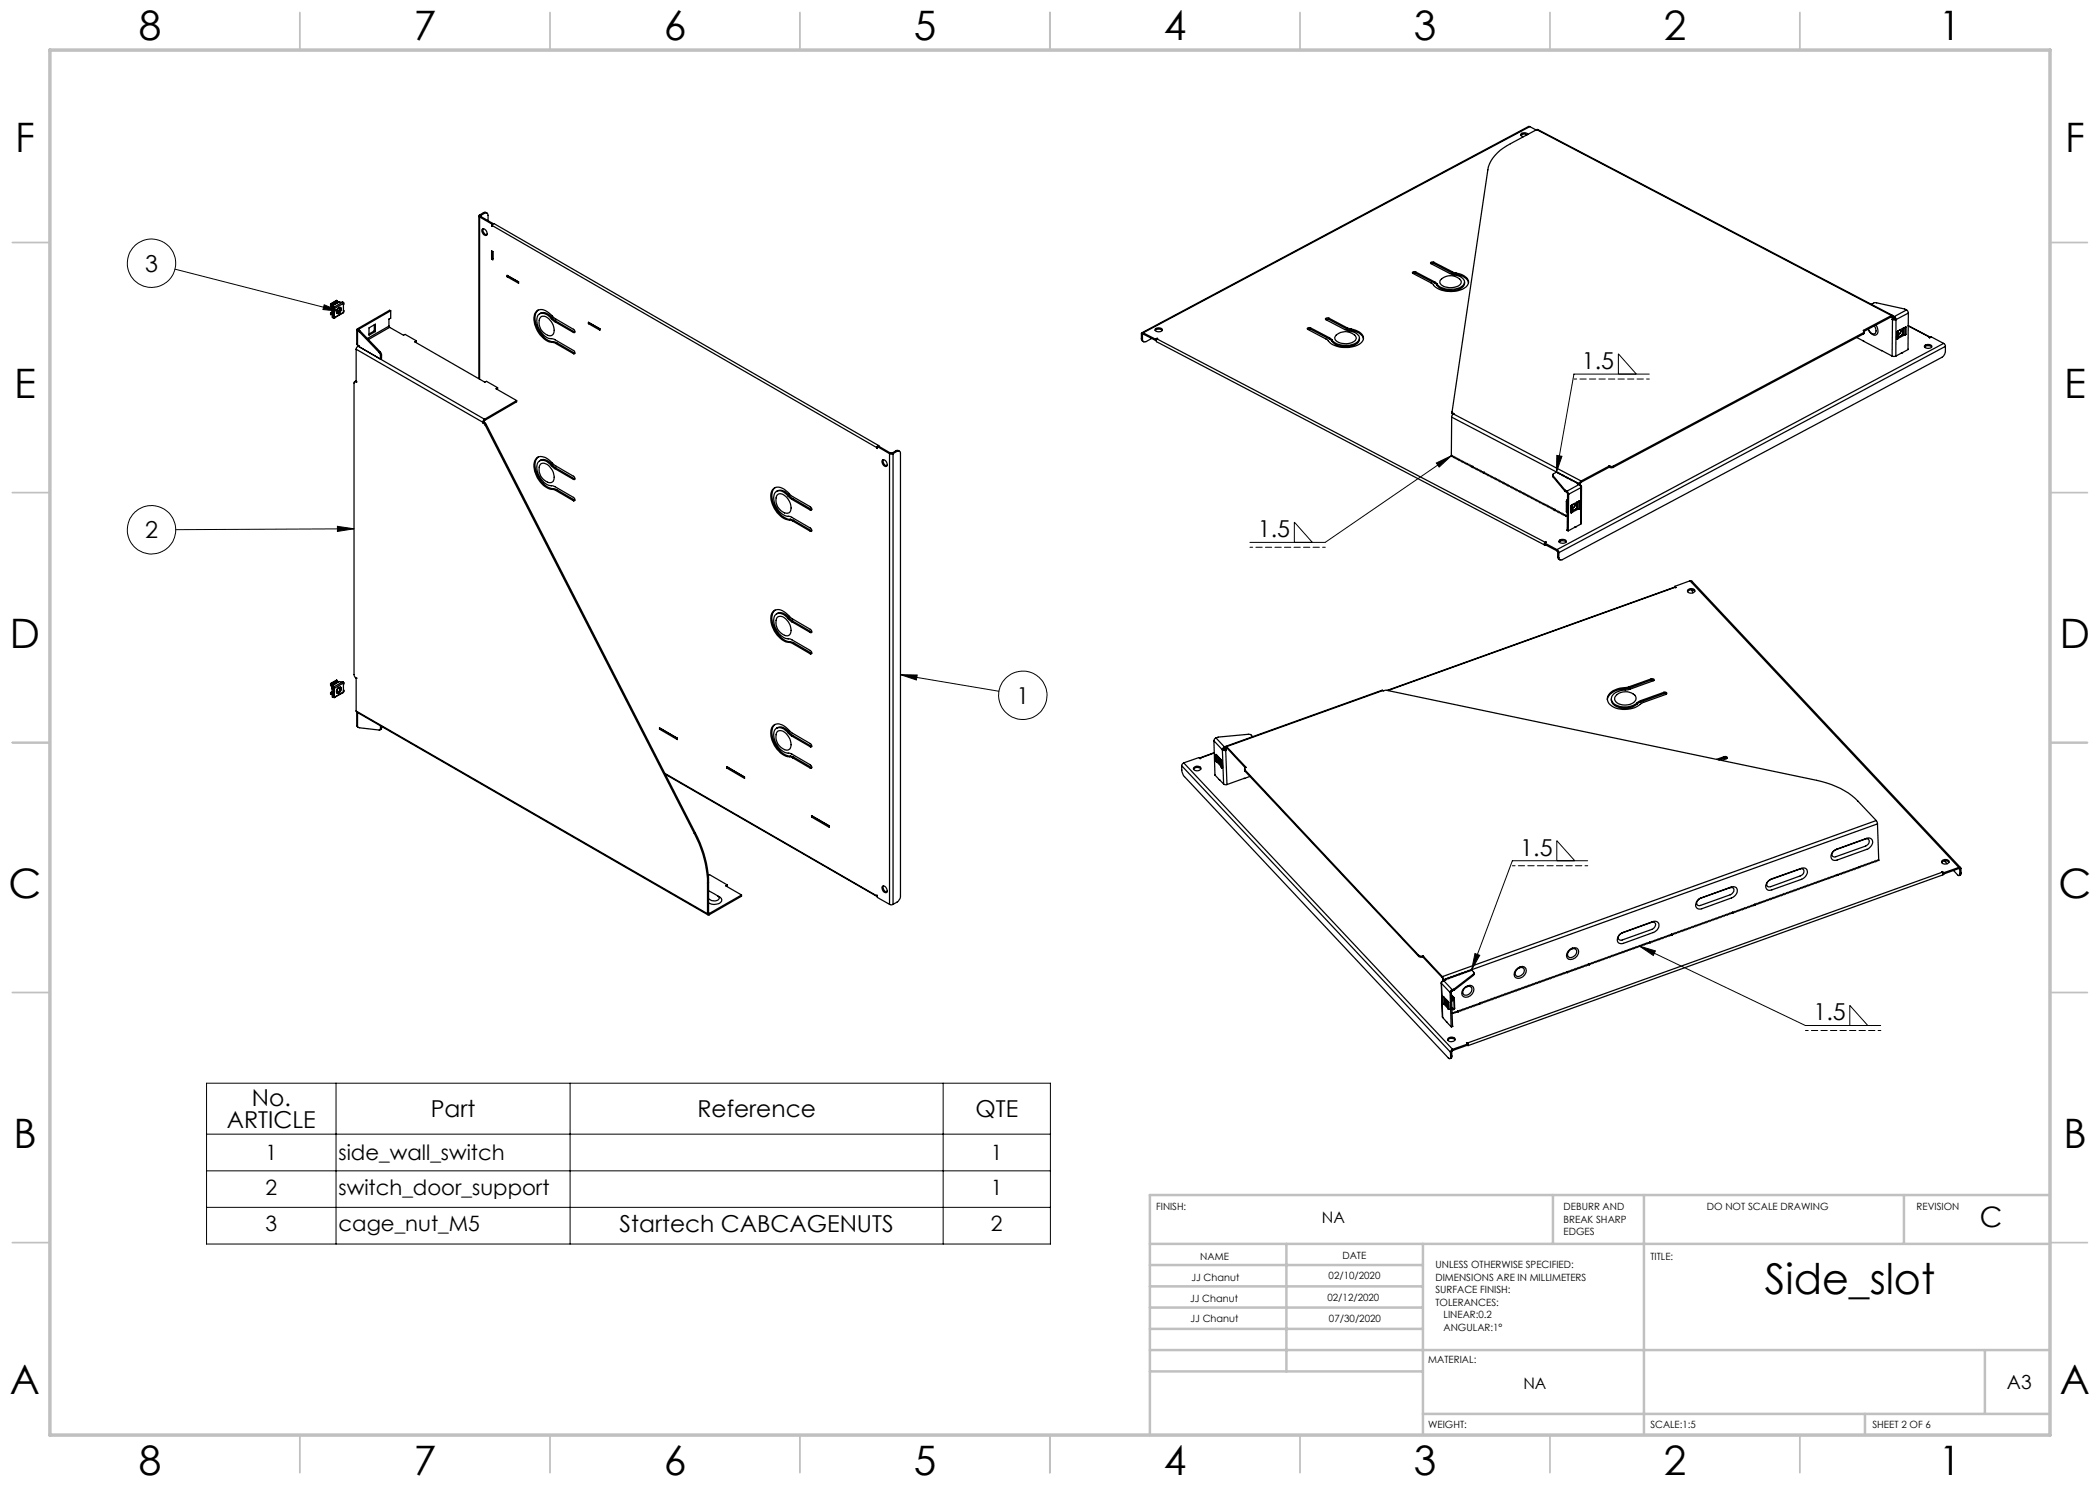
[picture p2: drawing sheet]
<svg xmlns="http://www.w3.org/2000/svg" width="420mm" height="297mm" viewBox="0 0 420 297" stroke-linecap="round" stroke-linejoin="round" font-family="sans-serif">
<defs><g id="words">
<text font-size="8.5" x="353" y="258.8">Side_slot</text>
<g font-size="8.1">
<text x="27.8" y="8">8</text>
<text x="82.8" y="8">7</text>
<text x="132.8" y="8">6</text>
<text x="182.8" y="8">5</text>
<text x="232.8" y="8">4</text>
<text x="282.8" y="8">3</text>
<text x="332.8" y="8">2</text>
<text x="387.8" y="8">1</text>
<text x="3" y="30.4">F</text>
<text x="413" y="30.4">F</text>
<text x="2.8" y="79.6">E</text>
<text x="412.8" y="79.6">E</text>
<text x="2" y="129.6">D</text>
<text x="412" y="129.6">D</text>
<text x="1.7" y="179.6">C</text>
<text x="411.7" y="179.6">C</text>
<text x="2.7" y="229.6">B</text>
<text x="412.7" y="229.6">B</text>
<text x="2" y="278.9">A</text>
<text x="412" y="278.9">A</text>
<text x="27.8" y="295">8</text>
<text x="82.8" y="295">7</text>
<text x="132.8" y="295">6</text>
<text x="182.8" y="295">5</text>
<text x="232.8" y="295">4</text>
<text x="282.8" y="295">3</text>
<text x="332.8" y="295">2</text>
<text x="387.8" y="295">1</text>
</g>
<text font-size="5.6" x="396" y="245.3">C</text>
<g font-size="4.7">
<text x="29" y="54.3">3</text>
<text x="316.4" y="73.8">1.5</text>
<text x="29" y="107.6">2</text>
<text x="251.6" y="107.4">1.5</text>
<text x="203.3" y="140.7">1</text>
<text x="304.1" y="171.1">1.5</text>
<text x="362.7" y="204.1">1.5</text>
<text x="50.4" y="221.1">No.</text>
<text x="45.4" y="225.7">ARTICLE</text>
<text x="86.2" y="223.4">Part</text>
<text x="139.5" y="223.4">Reference</text>
<text x="195.1" y="223.4">QTE</text>
<text x="123.9" y="246.4">Startech CABCAGENUTS</text>
</g>
<g font-size="4.2">
<text x="53.1" y="232">1</text>
<text x="67.7" y="232">side_wall_switch</text>
<text x="198.2" y="232">1</text>
<text x="53.1" y="238.9">2</text>
<text x="67.7" y="238.9">switch_door_support</text>
<text x="198.2" y="238.9">1</text>
<text x="53.1" y="246.3">3</text>
<text x="67.7" y="246.3">cage_nut_M5</text>
<text x="198.2" y="246.3">2</text>
</g>
<text font-size="3.9" x="401.4" y="277.9">A3</text>
<g font-size="3.2">
<text x="264.4" y="244.5">NA</text>
<text x="304.7" y="277.9">NA</text>
</g>
<g font-size="2">
<text x="231.2" y="242">FINISH:</text>
<text x="312.7" y="242">DEBURR AND</text>
<text x="312.7" y="244.5">BREAK SHARP</text>
<text x="341.4" y="242">DO NOT SCALE DRAWING</text>
<text x="383.3" y="242">REVISION</text>
<text x="240" y="251.9">NAME</text>
<text x="268.5" y="251.8">DATE</text>
<text x="312.7" y="247">EDGES</text>
<text x="330.1" y="251.9">TITLE:</text>
<text x="238.3" y="256.1">JJ Chanut</text>
<text x="265.7" y="255.8">02/10/2020</text>
<text x="287.1" y="253.7">UNLESS OTHERWISE SPECIFIED:</text>
<text x="287.1" y="256.2">DIMENSIONS ARE IN MILLIMETERS</text>
<text x="238.1" y="260.3">JJ Chanut</text>
<text x="265.5" y="260.2">02/12/2020</text>
<text x="287.1" y="258.7">SURFACE FINISH:</text>
<text x="287.1" y="261.2">TOLERANCES:</text>
<text x="288.7" y="263.7">LINEAR:0.2</text>
<text x="238.1" y="264.4">JJ Chanut</text>
<text x="265.8" y="264.5">07/30/2020</text>
<text x="288.7" y="266.2">ANGULAR:1°</text>
<text x="285.6" y="272.5">MATERIAL:</text>
<text x="285.6" y="285.5">WEIGHT:</text>
<text x="330.1" y="285.6">SCALE:1:5</text>
<text x="374.5" y="285.6">SHEET 2 OF 6</text>
</g>
</g></defs>
<g fill="none" stroke="#000" stroke-width=".2">
<path d="M35 53.8l32.9 8.5M64.8 61l3.1 1.3-3.3-.4zM323.7 74.8v-4l3.6 4M329.8 74.8h-15l-3.5 19.6M287.3 92.6l3-1.4-2.5 2.2zM290.3 91.2l-25.3 17.3h-15M290.5 91.1l-.3 .1 .1 .1M290.7 91.2h-.3l.1 .2M290.9 91.3a.16 .16 0 0 0-.2 .1 .16 .16 0 0 0 .1 .2M291.2 91.4a.16 .16 0 0 0-.2 .1 .16 .16 0 0 0 0 .2M291.5 91.6a.16 .16 0 0 0-.2 0 .16 .16 0 0 0 0 .3M291.7 91.7a.16 .16 0 0 0-.2 .1 .16 .16 0 0 0 .1 .2"/>
<path d="M292 91.9a.16 .16 0 0 0-.2 0 .16 .16 0 0 0 .1 .2M292.2 92a.16 .16 0 0 0-.2 .1 .16 .16 0 0 0 .1 .2M292.5 92.1a.16 .16 0 0 0-.2 .1 .16 .16 0 0 0 .1 .2M292.8 92.3l-.2 .1v.2M293.1 92.4a.16 .16 0 0 0-.3 .1 .16 .16 0 0 0 .1 .2M293.3 92.6l-.2 .1 .1 .1M293.6 92.7h-.2v.3M293.8 92.8l-.2 .2 .1 .1M294.1 93h-.2l.1 .2M294.4 93.1l-.3 .1 .2 .2M294.6 93.3h-.2l.1 .2M294.6 93.3h-.1v.2"/>
<path d="M294.7 93.3l-.2 .1 .1 .2M295 93.5a.16 .16 0 0 0-.2 .1 .16 .16 0 0 0 .1 .2M295.3 93.6l-.2 .1v.2M295.6 93.8h-.2v.2M295.8 93.9l-.2 .1 .1 .2M296.1 94h-.2v.3M296.3 94.2l-.2 .1 .1 .1M296.6 94.3h-.2l.1 .3M296.9 94.4a.16 .16 0 0 0-.2 .1 .16 .16 0 0 0 .1 .2M297 94.5a.16 .16 0 0 0-.2 0 .16 .16 0 0 0 0 .3M297.3 94.6a.16 .16 0 0 0-.3 .1 .16 .16 0 0 0 .1 .2M297.5 94.8a.16 .16 0 0 0-.2 0 .16 .16 0 0 0 .1 .2"/>
<path d="M297.8 94.9a.16 .16 0 0 0-.2 .1 .16 .16 0 0 0 0 .2M298 95a.16 .16 0 0 0-.2 .1 .16 .16 0 0 0 .1 .2M298.3 95.2a.16 .16 0 0 0-.2 0 .16 .16 0 0 0 .1 .3M298.6 95.3l-.3 .1 .1 .2M298.8 95.5a.16 .16 0 0 0-.2 0 .16 .16 0 0 0 .1 .2M299.1 95.6l-.2 .1v.2M299.4 95.7h-.2v.3M299.6 95.9l-.2 .1 .1 .1M299.9 96h-.2l.1 .3M300.1 96.2l-.2 .1 .1 .1M300.4 96.3h-.2l.1 .3M300.7 96.4l-.2 .1 .1 .2"/>
<path d="M301 96.6h-.3l.1 .2M301.2 96.7l-.2 .1 .1 .2M301.5 96.8a.16 .16 0 0 0-.2 .1 .16 .16 0 0 0 0 .2M301.8 97a.16 .16 0 0 0-.2 0 .16 .16 0 0 0 0 .3M302 97.1a.16 .16 0 0 0-.2 .1 .16 .16 0 0 0 .1 .2M302.3 97.3a.16 .16 0 0 0-.2 0 .16 .16 0 0 0 .1 .2M302.5 97.4l-.2 .1 .1 .2M302.8 97.5a.16 .16 0 0 0-.2 .1 .16 .16 0 0 0 .1 .2M303.1 97.7l-.2 .1v.2M303.4 97.8a.16 .16 0 0 0-.3 .1 .16 .16 0 0 0 .1 .2M303.6 98l-.2 .1 .1 .1M303.9 98.1a.16 .16 0 0 0-.2 .1 .16 .16 0 0 0 0 .2"/>
<path d="M304.1 98.2l-.2 .2 .1 .1M304.4 98.4h-.2l.1 .2M304.7 98.5l-.3 .1 .2 .2M304.9 98.7h-.1v.2M305.2 98.8l-.2 .1 .1 .2M305.5 99h-.2v.2M305.8 99.1h-.3l.1 .2M306 99.2l-.2 .1 .1 .2M306.3 99.4h-.2v.2M306.5 99.5l-.1 .1v.2M306.8 99.6a.16 .16 0 0 0-.2 .1 .16 .16 0 0 0 .1 .2M307.1 99.8l-.3 .1 .1 .1"/>
<path d="M307.3 99.9a.16 .16 0 0 0-.2 .1 .16 .16 0 0 0 .1 .2M311.3 94.3v.1l-.1 .1M311.4 91.1l1 .2-1.1 3.1zM311.5 94.4l.1 .2h-.2M311.8 94.6l-.1 .2M312.1 94.7l-.1 .2M312.3 94.9l-.1 .1M312.6 95l-.1 .2M312.8 95.1l.1 .1-.1 .1M313.1 95.2l.1 .2h-.2M313.4 95.4v.1l-.1 .1M313.7 95.5v.2h-.2"/>
<path d="M313.9 95.7l.1 .1h-.2M314.2 95.8v.2h-.1M314.5 96v.1h-.1M314.7 96.1v.2h-.1M315 96.2v.2h-.1M315.2 96.4l.1 .1-.1 .1M315.5 96.5l.1 .2h-.2M315.6 96.5v.2h-.1M67.5 105.3l3.3 .5-3.3 .5zM70.8 105.8l-35.7 .1M258.9 108.5v-4.1l3.6 4.1M307.6 100l-.2 .2v.1"/>
<path d="M307.9 100.2a.16 .16 0 0 0-.2 .1 .16 .16 0 0 0 0 .2M308.1 100.3l-.2 .2 .1 .1M308.4 100.5a.16 .16 0 0 0-.2 0 .16 .16 0 0 0 .1 .2M308.7 100.6a.16 .16 0 0 0-.2 .1 .16 .16 0 0 0 0 .2M308.9 100.7a.16 .16 0 0 0-.2 .1 .16 .16 0 0 0 .1 .2M309.2 100.9l-.2 .1 .1 .1M309.5 101h-.2v.3M309.7 101.2l-.2 .1 .1 .1M310 101.3l-.2 .1v.2M310.3 101.5h-.2v.2M310.5 101.6h-.2l.1 .2M310.8 101.7l-.2 .1 .1 .2"/>
<path d="M311 101.9h-.2l.1 .2M311 101.9h-.1v.2M311.2 101.9l-.3 .2 .1 .1M311.4 102.1h-.1v.2M311.7 102.2l-.2 .1 .1 .2M312 102.4h-.3l.1 .2M312.2 102.5h-.1v.3M312.5 102.7h-.2v.2M312.8 102.8h-.2v.2M313 102.9l-.2 .1 .1 .2M313.2 103.3l-.1-.3h.2a.16 .16 0 0 0-.2 .1 .16 .16 0 0 0 .1 .2M313.4 103.1a.16 .16 0 0 0-.2 .1 .16 .16 0 0 0 .1 .2"/>
<path d="M180.1 134.9l19.7 3.4M180.1 134.9l3.3 .1-.1 1zM311.4 172.2v-4.1l3.6 4.1M317.5 172.2h-15l-8.2 21.8M353.1 180v.2l.1 .1M353.4 179.9l-.1 .2 .2 .1M353.7 179.8l-.1 .2 .2 .1M354 179.7l-.1 .2h.2M354.3 179.6l-.1 .2h.2M354.5 179.5v.2l.1 .1M354.8 179.4v.2l.1 .1M355.1 179.3l-.1 .2 .2 .1"/>
<path d="M355.4 179.2l-.1 .2 .2 .1M355.7 179.1l-.1 .2h.2M356 179l-.1 .2h.2M356.2 178.9v.2h.1M356.5 178.7l-.1 .3h.2M356.8 178.7l-.1 .2 .2 .1M357.1 178.6l-.1 .1 .2 .2M357.4 178.5l-.1 .1 .2 .1M357.6 178.4l-.1 .1 .3 .1M357.9 178.3l-.1 .1 .2 .1M358.2 178.1l-.1 .2 .2 .1M358.5 178l-.1 .2 .2 .1"/>
<path d="M358.8 177.9l-.1 .2 .2 .1M359.1 177.9l-.1 .1 .2 .1M359.3 177.8l-.1 .1 .2 .1M359.6 177.7l-.1 .1 .2 .1M359.9 177.5l-.1 .2 .2 .1M360.2 177.4l-.1 .2 .2 .1M360.5 177.3l-.1 .2 .2 .1M360.8 177.2l-.2 .2 .3 .1M361 177.1l-.1 .2 .2 .1M361.3 177.1l-.1 .1 .2 .1M361.6 176.9l-.1 .2 .2 .1M361.9 176.8l-.1 .2 .2 .1"/>
<path d="M362.2 176.7l-.1 .2 .2 .1M362.4 176.6l-.1 .2 .2 .1M362.7 176.5l-.1 .2 .2 .1M363 176.4l-.1 .2 .2 .1M363.3 176.3l-.1 .2 .2 .1M363.6 176.2l-.1 .2 .2 .1M363.9 176.1l-.2 .1 .3 .2M364.1 176l-.1 .2 .2 .1M364.4 175.9l-.1 .2 .2 .1M364.7 175.8l-.1 .2 .2 .1M365 175.7l-.1 .2 .2 .1M365.3 175.6l-.1 .2 .2 .1"/>
<path d="M365.5 175.5l-.1 .1 .3 .2M365.8 175.4l-.1 .1 .2 .2M366.1 175.3l-.1 .1 .2 .2M366.4 175.2l-.1 .2 .2 .1M366.7 175.1l-.1 .2 .2 .1M367 175l-.1 .2 .2 .1M367.2 174.9l-.1 .1 .2 .2M367.5 174.8l-.1 .1 .2 .2a.15 .15 0 0 1-.2-.1 .15 .15 0 0 1 .1-.2M367.7 174.8l-.1 .2h.2M368 174.7l-.1 .2h.2M368.3 174.6l-.1 .2h.2M368.5 174.4v.3h.2"/>
<path d="M368.8 174.4v.2l.1 .1M369.1 174.3l-.1 .2 .2 .1M369.4 174.2l-.1 .2h.2M369.7 174.1l-.1 .2h.2M370 174l-.1 .2h.2M370.2 173.8v.3h.1M370.5 173.7v.3h.1M370.8 173.6l-.1 .3h.2M371.1 173.6l-.1 .2h.2M371.4 173.5l-.1 .2h.2M371.7 173.4l-.1 .2h.2M371.9 173.2a.15 .15 0 0 0-.1 .2 .15 .15 0 0 0 .2 .1"/>
<path d="M371.9 173.2v.3h.1M372.1 173.1v.3h.2M372.4 173v.2l.1 .1M372.7 172.9l-.1 .2 .2 .1M373 172.8l-.1 .2 .2 .1M373.3 172.8l-.1 .1 .2 .1M373.6 172.6l-.1 .2 .2 .1M373.8 172.5v.2l.1 .1M374.1 172.4v.2l.1 .1M374.4 172.3l-.1 .2 .2 .1M374.7 172.2l-.1 .2 .2 .1M375 172.1l-.1 .2 .2 .1"/>
<path d="M375.2 172v.2l.2 .1M375.5 171.9v.2l.1 .1M375.8 171.8l-.1 .2 .2 .1M289.2 195.7a.15 .15 0 0 0-.1 .2 .15 .15 0 0 0 .2 .1M289.3 195.6l-.1 .3h.2M289.6 195.5l-.1 .3h.2M289.9 195.4l-.1 .2 .2 .1M290.2 195.3l-.1 .2 .2 .1M290.4 195.2v.3h.1M290.7 195.1v.3h.1M291 195l-.1 .3h.2M291.3 194.9l-.1 .3h.2"/>
<path d="M291.6 194.8l-.1 .2 .2 .1M291.9 194.7l-.1 .2 .2 .1M292.1 194.6l-.1 .1 .2 .2M292.4 194.5l-.1 .1 .2 .2M292.7 194.4l-.1 .1 .2 .2M293 194.3l-.1 .1 .2 .2M293.3 194.2l-.1 .1 .2 .2M293.5 194.1l-.1 .1 .3 .2M293.8 194l-.1 .1 .2 .2M294.1 193.9l-.1 .1 .2 .2M294.4 193.8l-.1 .1 .2 .2M295 190.7l.9 .4-1.6 2.9z"/>
<path d="M297.6 200a.15 .15 0 0 0-.1 .1 .15 .15 0 0 0 .2 .1M297.9 199.8a.15 .15 0 0 0-.1 .2 .15 .15 0 0 0 .2 .1M298.2 199.7a.15 .15 0 0 0-.1 .2 .15 .15 0 0 0 .2 .1M298.4 199.6a.15 .15 0 0 0-.1 .2 .16 .16 0 0 0 .3 .1M298.7 199.6l-.1 .1 .2 .1M299 199.5l-.1 .1 .2 .1M299.3 199.4a.15 .15 0 0 0-.1 .1 .15 .15 0 0 0 .2 .1M299.6 199.2a.15 .15 0 0 0-.1 .2 .15 .15 0 0 0 .2 .1M299.9 199.1a.15 .15 0 0 0-.1 .2 .15 .15 0 0 0 .2 .1M300.1 199a.15 .15 0 0 0-.1 .2 .15 .15 0 0 0 .2 .1M300.4 198.9a.15 .15 0 0 0-.1 .2 .15 .15 0 0 0 .2 .1M300.7 198.8a.15 .15 0 0 0-.1 .2 .15 .15 0 0 0 .2 .1"/>
<path d="M301 198.7a.15 .15 0 0 0-.1 .2 .15 .15 0 0 0 .2 .1M301.3 198.6l-.1 .2 .2 .1M301.6 198.5a.15 .15 0 0 0-.1 .2 .15 .15 0 0 0 .2 .1M301.8 198.4a.15 .15 0 0 0-.1 .2 .15 .15 0 0 0 .2 .1M302.1 198.3a.15 .15 0 0 0-.1 .2 .15 .15 0 0 0 .2 .1M302.4 198.2a.15 .15 0 0 0-.1 .2 .15 .15 0 0 0 .2 .1M302.7 198.1a.15 .15 0 0 0-.1 .2 .15 .15 0 0 0 .2 .1M303 198a.15 .15 0 0 0-.1 .2 .15 .15 0 0 0 .2 .1M303.2 197.9a.15 .15 0 0 0-.1 .2 .16 .16 0 0 0 .3 .1M303.5 197.8l-.1 .2 .2 .1M303.8 197.7a.15 .15 0 0 0-.1 .2 .15 .15 0 0 0 .2 .1M304.1 197.6a.15 .15 0 0 0-.1 .2 .15 .15 0 0 0 .2 .1"/>
<path d="M304.4 197.5a.15 .15 0 0 0-.1 .2 .15 .15 0 0 0 .2 .1M304.7 197.4a.15 .15 0 0 0-.2 .2 .16 .16 0 0 0 .3 .1M304.9 197.3a.15 .15 0 0 0-.1 .2 .15 .15 0 0 0 .2 .1M305.2 197.2a.15 .15 0 0 0-.1 .2 .15 .15 0 0 0 .2 .1M305.5 197.1a.15 .15 0 0 0-.1 .2 .15 .15 0 0 0 .2 .1M305.8 197l-.1 .2 .2 .1M306.1 196.9a.15 .15 0 0 0-.1 .2 .15 .15 0 0 0 .2 .1M306.4 196.8a.15 .15 0 0 0-.1 .2 .15 .15 0 0 0 .2 .1M306.6 196.7a.15 .15 0 0 0-.1 .2 .15 .15 0 0 0 .2 .1M306.9 196.6a.15 .15 0 0 0-.1 .2 .15 .15 0 0 0 .2 .1M307.2 196.5a.15 .15 0 0 0-.1 .2 .15 .15 0 0 0 .2 .1M307.5 196.4a.15 .15 0 0 0-.1 .2 .15 .15 0 0 0 .2 .1"/>
<path d="M307.8 196.3a.15 .15 0 0 0-.1 .2 .15 .15 0 0 0 .2 .1M308 196.2l-.1 .2 .3 .1M308.3 196.1a.15 .15 0 0 0-.1 .2 .15 .15 0 0 0 .2 .1M308.6 196a.15 .15 0 0 0-.1 .2 .15 .15 0 0 0 .2 .1M308.9 195.9a.15 .15 0 0 0-.1 .2 .15 .15 0 0 0 .2 .1M309.2 195.8a.15 .15 0 0 0-.1 .2 .15 .15 0 0 0 .2 .1M309.5 195.7a.15 .15 0 0 0-.2 .2 .16 .16 0 0 0 .3 .1M309.7 195.6a.15 .15 0 0 0-.1 .2 .15 .15 0 0 0 .2 .1M310 195.5l-.1 .2 .2 .1M310.3 195.4l-.1 .2 .2 .1M310.6 195.3a.15 .15 0 0 0-.1 .2 .15 .15 0 0 0 .2 .1M310.9 195.2a.15 .15 0 0 0-.1 .2 .15 .15 0 0 0 .2 .1"/>
<path d="M311.1 195.1a.15 .15 0 0 0 0 .2 .15 .15 0 0 0 .2 .1M311.4 195a.15 .15 0 0 0-.1 .2 .15 .15 0 0 0 .2 .1M311.7 194.9a.15 .15 0 0 0-.1 .2 .15 .15 0 0 0 .2 .1M312 194.8a.15 .15 0 0 0-.1 .2 .15 .15 0 0 0 .2 0M312.3 194.7l-.1 .2h.2M312.6 194.6l-.1 .2 .2 .1M312.8 194.5a.15 .15 0 0 0-.1 .2 .15 .15 0 0 0 .2 .1M313.1 194.4a.15 .15 0 0 0-.1 .2 .15 .15 0 0 0 .2 .1M313.4 194.3l-.1 .2 .2 .1M313.4 194.3a.15 .15 0 0 0-.1 .2 .15 .15 0 0 0 .2 .1M313.6 194.2a.15 .15 0 0 0-.1 .2 .15 .15 0 0 0 .2 .1M313.9 194.1a.15 .15 0 0 0-.1 .2 .15 .15 0 0 0 .2 .1"/>
<path d="M314.1 194a.15 .15 0 0 0-.1 .2 .16 .16 0 0 0 .3 .1M314.4 193.9a.15 .15 0 0 0-.1 .2 .15 .15 0 0 0 .2 .1M314.7 193.8a.15 .15 0 0 0-.1 .2 .15 .15 0 0 0 .2 .1M315 193.7a.15 .15 0 0 0-.1 .2 .15 .15 0 0 0 .2 .1M315.3 193.6a.15 .15 0 0 0-.1 .2 .15 .15 0 0 0 .2 .1M315.6 193.5l-.1 .2 .2 .1M315.8 193.4a.15 .15 0 0 0-.1 .2 .15 .15 0 0 0 .2 .1M316.1 193.3a.15 .15 0 0 0-.1 .2 .15 .15 0 0 0 .2 .1M316.4 193.2a.15 .15 0 0 0-.1 .2 .15 .15 0 0 0 .2 .1M316.7 193.1a.15 .15 0 0 0-.1 .2 .15 .15 0 0 0 .2 .1M317 193a.15 .15 0 0 0-.1 .2 .15 .15 0 0 0 .2 .1M317.3 192.9a.15 .15 0 0 0-.2 .2 .16 .16 0 0 0 .3 .1"/>
<path d="M317.5 192.8a.15 .15 0 0 0-.1 .2 .15 .15 0 0 0 .2 .1M317.9 192.7l-.2 .2 .3 .1M317.9 193a.15 .15 0 0 1-.2-.1 .15 .15 0 0 1 .1-.2 .18 .18 0 0 0-.1 .2 .18 .18 0 0 0 .2 .1M318.1 192.6a.15 .15 0 0 0-.1 .2 .15 .15 0 0 0 .2 .1M318.4 192.5a.15 .15 0 0 0-.1 .2 .15 .15 0 0 0 .2 .1M318.7 192.4a.15 .15 0 0 0-.1 .2 .15 .15 0 0 0 .2 0M319 192.3a.15 .15 0 0 0-.1 .2 .15 .15 0 0 0 .2 0M319.3 192.2l-.1 .2h.2M319.5 192v.3h.2M319.8 191.9v.3h.1M320.1 191.9l-.1 .2 .2 .1M320.4 191.8l-.1 .2h.2"/>
<path d="M320.7 191.7l-.1 .2h.2M321 191.6l-.1 .2h.2M321.2 191.4v.3h.1M321.5 191.3v.3h.1M321.8 191.2l-.1 .3h.2M322.1 191.1l-.1 .3h.2M322.4 191.1l-.1 .2h.2M322.7 191l-.1 .2h.2M322.9 190.8v.3h.1M323.2 190.7l-.1 .3h.2M323.5 190.6l-.1 .3h.2M323.8 190.5l-.1 .3h.2"/>
<path d="M324.1 190.4l-.1 .3h.2M324.3 190.3v.3h.1M324.6 190.2v.3h.1M324.9 190.1l-.1 .3h.2M325.2 190l-.1 .3h.2M325.5 189.9l-.1 .3h.2M325.8 189.8l-.1 .3h.2M326 189.7v.3h.1M326.3 189.6l-.1 .3h.2M326.6 189.5l-.1 .3h.2M326.9 189.4l-.1 .2 .2 .1M327.2 189.3l-.1 .2 .2 .1"/>
<path d="M327.4 189.2v.3h.2M327.7 189.1v.3h.1M327.9 189.2l3.2 1-.4 .9zM327.9 189.2l33.2 15.9h15M328 189l-.1 .3h.2M328.3 188.9l-.1 .3h.2M328.6 188.8l-.1 .3h.2M328.9 188.7l-.1 .2 .2 .1M329.1 188.6v.2l.1 .1M329.4 188.5v.2l.1 .1M329.7 188.4l-.1 .3h.2M330 188.3l-.1 .2 .2 .1"/>
<path d="M330 188.3l-.1 .3h.2M330.2 188.3a.15 .15 0 0 0-.1 .2 .15 .15 0 0 0 .2 .1M330.4 188.2a.15 .15 0 0 0-.1 .2 .16 .16 0 0 0 .3 .1M330.7 188.1a.15 .15 0 0 0-.1 .2 .15 .15 0 0 0 .2 0M331 188a.15 .15 0 0 0-.1 .2 .15 .15 0 0 0 .2 0M331.3 187.9a.15 .15 0 0 0-.1 .2 .15 .15 0 0 0 .2 0M331.6 187.7a.15 .15 0 0 0-.1 .2 .15 .15 0 0 0 .2 .1M331.9 187.6l-.1 .3h.2M332.1 187.6l-.1 .1 .2 .2M332.4 187.5a.15 .15 0 0 0-.1 .2 .15 .15 0 0 0 .2 0M332.7 187.4a.15 .15 0 0 0-.1 .2 .15 .15 0 0 0 .2 0M333 187.3a.15 .15 0 0 0-.1 .1 .15 .15 0 0 0 .2 .1"/>
<path d="M333.3 187.1a.15 .15 0 0 0-.1 .2 .15 .15 0 0 0 .2 .1M333.6 187a.15 .15 0 0 0-.2 .2 .16 .16 0 0 0 .3 .1M333.8 186.9a.15 .15 0 0 0-.1 .2 .15 .15 0 0 0 .2 .1M334.1 186.8l-.1 .2 .2 .1M334.4 186.7a.15 .15 0 0 0-.1 .2 .15 .15 0 0 0 .2 .1M334.4 186.8l-.1 .1 .2 .1M334.4 186.7l-.1 .1 .2 .2M334.7 186.6l-.1 .1 .2 .2M335 186.5l-.1 .2 .2 .1M335.3 186.4l-.1 .1 .2 .2M335.6 186.3l-.1 .1 .2 .2M335.8 186.2l-.1 .1 .3 .2"/>
<path d="M336.1 186.1l-.1 .1 .2 .2M336.4 186l-.1 .1 .2 .2M336.7 185.9l-.1 .1 .2 .2M337 185.8l-.1 .1 .2 .2M337.3 185.7l-.2 .1 .3 .2M337.5 185.6l-.1 .1 .2 .2M337.8 185.5l-.1 .1 .2 .2M338.1 185.4l-.1 .1 .2 .2M338.4 185.3l-.1 .1 .2 .2M338.7 185.2l-.1 .1 .2 .2M338.9 185.1l-.1 .1 .3 .1M339.2 185l-.1 .1 .2 .2"/>
<path d="M339.5 184.9l-.1 .1 .2 .2M339.8 184.8l-.1 .1 .2 .2M340.1 184.7l-.1 .1 .2 .2M340.4 184.6l-.1 .1 .2 .2M340.6 184.5l-.1 .1 .2 .1M340.9 184.4v.2h.1M341.2 184.3l-.1 .2h.2M341.5 184.2l-.1 .2 .2 .1M341.8 184.1l-.1 .2 .2 .1M342.1 184l-.1 .1 .2 .2M342.3 183.9v.1l.1 .1M342.6 183.8l-.1 .1 .2 .1"/>
<path d="M342.9 183.7l-.1 .2h.2M343.2 183.5l-.1 .3h.2M343.5 183.4l-.1 .3h.2M343.7 183.4v.1l.2 .2M344 183.3v.1l.1 .1M344.3 183.2l-.1 .1 .2 .1M344.6 183.1l-.1 .1 .2 .1M344.9 182.9l-.1 .2 .2 .1M345.2 182.8l-.1 .3h.2M345.4 182.7v.2l.1 .1M345.7 182.6v.2l.1 .1M346 182.6l-.1 .1 .2 .1"/>
<path d="M346.3 182.5l-.1 .1 .2 .1M346.5 182.4l.2 .2h-.2zM346.7 182.3l-.1 .1 .3 .2M347 182.2l-.1 .1 .2 .2M347.3 182.1l-.1 .1 .2 .2M347.6 182l-.1 .1 .2 .2M347.9 181.9l-.1 .1 .2 .2M348.2 181.8l-.1 .1 .2 .2M348.4 181.7l-.1 .1 .2 .2M348.7 181.6l-.1 .1 .2 .2M349 181.5l-.1 .1 .2 .2M349.3 181.4l-.1 .1 .2 .2"/>
<path d="M349.6 181.3l-.1 .1 .2 .2M349.8 181.2l-.1 .1 .3 .2M350.1 181.1l-.1 .1 .2 .2M350.4 181l-.1 .1 .2 .2M350.7 180.9l-.1 .1 .2 .1M350.9 180.8v.2h.1M351 180.8l-.1 .1 .2 .1M351.2 180.7l-.1 .2 .2 .1M351.4 180.6v.2l.1 .1M351.7 180.5l-.1 .2 .2 .1M352 180.4l-.1 .2 .2 .1M352.3 180.3l-.1 .2 .2 .1"/>
<path d="M352.6 180.2l-.1 .2 .2 .1M352.8 180.1v.2l.2 .1M41.3 216.6h168.8v32.2h-168.8zM67.2 216.6v32.2M114 216.6v32.2M188.6 216.6v32.2M290.7 202.4l-.1 .2 .2 .1M291 202.3l-.1 .2 .2 .1M291.3 202.2l-.1 .1 .2 .2M291.6 202.1l-.1 .1 .2 .2a.15 .15 0 0 1-.2-.1 .15 .15 0 0 1 .1-.2M291.7 202.1v.2h.2M292 202v.2h.1"/>
<path d="M292.3 201.9l-.1 .2h.2M292.6 201.8l-.1 .2 .2 .1M292.9 201.7l-.1 .2 .2 .1M293.2 201.6l-.1 .2 .2 .1M293.4 201.5v.2l.1 .1M293.7 201.4v.2h.1M294 201.3l-.1 .2h.2M294.3 201.2l-.1 .2h.2M294.6 201l-.1 .3h.2M294.9 201l-.1 .2 .2 .1M295.1 200.9v.2l.1 .1M295.4 200.8l-.1 .2h.2"/>
<path d="M295.7 200.7l-.1 .2h.2M295.9 200.6a.15 .15 0 0 0-.1 .1 .16 .16 0 0 0 .3 .1M296 200.6l-.1 .2h.2M296.2 200.4a.15 .15 0 0 0-.1 .2 .15 .15 0 0 0 .2 .1M296.5 200.4l-.1 .2 .2 .1M296.8 200.3l-.1 .1 .2 .2M297 200.2a.15 .15 0 0 0-.1 .2 .15 .15 0 0 0 .2 0M297.3 200.1a.15 .15 0 0 0-.1 .2 .15 .15 0 0 0 .2 0M370 205.1v-4l3.6 4M41.3 234.2h168.8M41.3 226.8h168.8M41.3 241.5h168.8"/>
<circle cx="30.3" cy="52.7" r="4.8"/>
<circle cx="30.3" cy="106" r="4.8"/>
<circle cx="204.6" cy="139" r="4.8"/>
</g>
<g fill="none" stroke="#c0c0c0" stroke-width=".35">
<path d="M60 2.5v7.5M110 2.5v7.5M160 2.5v7.5M210 2.5v7.5M260 2.5v7.5M310 2.5v7.5M360 2.5v7.5M2.5 48.5h7.5M410 48.5h7.5M2.5 98.5h7.5M410 98.5h7.5M2.5 148.5h7.5"/>
<path d="M410 148.5h7.5M2.5 198.5h7.5M410 198.5h7.5M2.5 248.5h7.5M410 248.5h7.5M60 287v7.5M110 287v7.5M160 287v7.5M210 287v7.5M260 287v7.5M310 287v7.5M360 287v7.5"/>
</g>
<g fill="none" stroke="#c0c0c0" stroke-width=".5">
<path d="M310.6 239v9.8M328.8 239v48M380.8 239v9.8M410 239h-180v48M230 248.8h180M230 257.3h54.6M230 253h54.6M257.3 248.8v25.5M284.6 248.8v38.2M230 265.8h54.6M230 261.5h54.6M230 274.3h54.6"/>
<path d="M230 270h180M397 270v12.8M284.6 282.8h125.4M373 282.8v4.2"/>
</g>
<path d="M10 10h400v277h-400z" fill="none" stroke="#c0c0c0" stroke-width=".7"/>
<path d="M329.9 75.8h-15.1M265.1 109.5h-15.1M317.5 173.1h-15M376.2 206.1h-15.1" fill="none" stroke="#000" stroke-width=".2" stroke-dasharray="1.3 .6" stroke-dashoffset=".7"/>
<g fill="#000">
<path d="M287.3 92.6l3-1.4-2.5 2.2zM311.4 91.1l1 .2-1.1 3.1zM327.9 189.2l3.2 1-.4 .9zM295 190.7l.9 .4-1.6 2.9z"/>
<path d="M180.1 134.9l3.3 .1-.1 1zM67.5 105.3l3.3 .5-3.3 .5zM64.8 61l3.1 1.3-3.3-.4z"/>
</g>
<g fill="none" stroke="#000" stroke-width=".25">
<path d="M305.4 26.9a1.04 1.04 0 0 0-1.2 .2M305.6 26.9a.86 .86 0 0 0-1.5 .1l.6 .3M306 25.3h-.3l-77.3 41.2M306 25.3l1.2 .7M306 25.3l-77.4 41.3M307.3 25.9l-5.2 2.8a7.7 7.7 0 0 0-4.5 5.3l-7.2 48.4M307.3 25.9h.3l70.9 37.2M307.3 25.9l71 37.2M95.8 43.2v32.5M95.9 43l-.1 .1 .1 .3M95.9 43.4l2.5 1.4M95.9 43l.2 .1"/>
<path d="M95.9 43.4v32.4M96.1 43.1v.2M96.1 43.3l-.2 .1M96.1 43.3l2.5 1.4M96.4 45.9a.65 .65 0 0 1 .7 0 .65 .65 0 0 1 .3 .6v.4a.65 .65 0 0 1-.7 0 .65 .65 0 0 1-.3-.6zM96.7 45.8a.97 .97 0 0 0 .7 1.2M96.7 42.5l.4-.1 .3 .2M96.7 42.5l-.8 .5M96.7 42.5l.2 .1M96.9 42.6a.44 .44 0 0 1 .5 0 .44 .44 0 0 1 .2 .5v1M96.9 42.6l-.8 .5M98.3 50.2l.2 .1 .1 1.7-.3-.2z"/>
<path d="M98.4 44.8v.4M98.5 45.1l.1-.3 .2-.1 76.9 44.4M98.5 45.1v.2l-.1-.1M98.5 45.1l76.9 44.4M98.5 45.1l-.1 .1M98.5 51.7l-.2 .1M98.5 51.7h.1M98.6 44.7v.1M98.6 44.7l-.2 .1M101.4 55.1l2.3 1.3v.3l-2.3-1.4zM101.6 55.2l-.2 .1M101.6 55.2l2.1 1.2"/>
<path d="M101.6 55.2h.1M282.5 54.6h.6M283.1 54.4l-.4-.1-.2 .2 3.8 2.1a5 5 0 0 0 7.2 .4 1.43 1.43 0 0 0-1-2l-1.3-.4M283.1 54.4l3.8 2M283.1 54.4v.2M283.1 54.6l3.8 2M286.2 52.7h.6M286.8 52.5l-.5-.1-.2 .2 3.9 2.1 .6 .2a2.37 2.37 0 0 1 2.3 1.5 2.13 2.13 0 0 1-2.4 1.5 3.5 3.5 0 0 1-3.1-1.1M286.8 52.5l3.6 1.8M286.8 52.5v.2M286.8 52.7l3.6 1.9M286.9 56.4l.5 .4"/>
<path d="M286.9 56.6l.5 .5M286.9 56.4v.2M287.4 56.8v.3M288.3 55.8a2.66 2.66 0 0 1 3.9 .4 1.42 1.42 0 0 1-1.6 1.3 2.52 2.52 0 0 1-2.6-1v-.4zM290.4 54.3l.8 .3M290.4 54.6l.8 .3M290.4 54.3v.3M291.2 54.9a2.82 2.82 0 0 1 2.5 1.6M291.2 54.6v.3M292.9 56.4a1.57 1.57 0 0 1-1.5 1.6 4 4 0 0 1-4-.9M66.1 60.8v.3l.4 .3M66.1 60.8h.1"/>
<path d="M66.2 61.1l.1 .1M66.2 60.8v.3M66.2 62.7v.2M66.3 62.6l-.1 .1M66.3 62.6h-.2l.1 .3M66.3 61.2l.1 .1M66.3 62.6l.5 .4M66.3 62.6l.1 .1M66.4 61.6l.1 1.3M66.4 62.7h.1M66.4 62.4l-.3 .2M66.4 62.8l-.2 .1"/>
<path d="M66.4 61.6l.1 .1M66.4 62.5l-.1 .1M66.5 61.7h.3M66.5 63.2l.1 .3M66.5 61.7h.1M66.5 61.9l.1 .1M66.5 63.2h.1M66.5 61.2l-.1 .1M66.5 63l.1 .2M66.5 62.9l.3 .2M66.5 62.9v.1M66.6 61.7h.3"/>
<path d="M66.6 62h.3M66.6 63.5h.3M66.6 63v.1M66.6 61.2v.1M66.6 61.7v.3M66.6 63.2v.3M66.6 61.2l-.2 .4M66.6 61.2h.1M66.6 61.1l-.1 .1M66.6 63.2h.2M66.6 61.1v.1M66.6 63.1v.1"/>
<path d="M66.6 61.1l.2 .4M66.6 61.2l.2 .3M66.6 63.1l.1 .1M66.7 63.1h-.1M66.8 61.5l.1 .2M66.8 61.5v.2M66.8 63.2h-.2M66.8 63.6h.1M66.8 61.5h.1M66.8 62v1.2M66.8 61.7h.1M66.9 63.5l-.1 .1"/>
<path d="M66.9 61.7v1.8M67.4 60.4l.1 .1M67.4 60.1v.3M67.4 60.1l-1.2 .7M67.4 60.1l-1.3 .7M67.4 60.4l-1.2 .7M67.5 60.5l-1.2 .7M67.5 60.5h.1M67.6 61.8l.2-.2a.47 .47 0 0 1 .1 .6 .47 .47 0 0 1-.5 .2zM67.7 61.7h.1a.42 .42 0 0 1 .1 .5 .42 .42 0 0 1-.5 .2v-.3zM67.8 61.5h.1a.64 .64 0 0 1 .4 .6 .64 .64 0 0 1-.5 .5l-.1 .1a.54 .54 0 0 1-.5-.5 .54 .54 0 0 1 .4-.5zM67.8 60.4l-1.3 .7"/>
<path d="M67.8 60.4l-1.2 .7M67.8 60.4l.7 .1M68.1 61.5a.87 .87 0 0 1-.7 1.2M68.5 60.5l.2 .2M68.5 60.5l-1.7 1M68.5 60.5h.2v.2M68.6 60.5l.1 .1M68.7 62.5l-1.8 1.1M68.7 62v.2M68.7 60.7v1.8M68.7 60.7l-1.8 1M68.7 62.5l-1.8 1"/>
<path d="M68.8 60.6l-.1 .3M68.8 62.1l-.1 .4M71.2 76.4a.26 .26 0 0 0-.3-.1 .26 .26 0 0 0-.1 .3v58.4l.4 .6M71.2 76.4h.1M71.2 76.2l-.3 .1M71.2 69.8v6.6M71.2 69.8l25.4 14.7M71.4 66v2.9l.1 .1M71.5 65.8l-.1 .1 .1 .2M71.5 69l.4 .4 4.2 2.4M71.5 66.1v2.9M71.5 66.1l.4 .3"/>
<path d="M71.5 65.8l.2 .1M71.6 69.2l-.4 .6M71.6 69.2l25.3 14.7M71.7 65.9v.1M71.7 69.1l-.1 .1M71.7 66l-.2 .1M71.7 66l.4 .2M71.9 66.4l3.9 4.1M72.1 66.2l-.2 .2M72.1 66.2l4 4.2M73.8 65.6l1.3-.8v1.5l-1.3 .7zM74.9 66.2l.2 .1"/>
<path d="M74.9 66.2l-1.1 .6M74.9 64.9v1.3M75.8 70.5l.3 .6M76.1 70.4l.2 .6M76.1 70.4l-.3 .1M76.1 71.1v.7M76.3 71l-.2 .1M76.3 71v.7l-.2 .1M77.8 65.2l.1 .3M77.8 65.2l-4.3 2.5M77.9 65.5l2.8 1.6 .3-.2 2.3 1.3M77.9 65.5l-4.2 2.4"/>
<path d="M78.1 62.2l-.2-.1-6.4 3.7M78.1 62.2l-6.4 3.7M78.1 62.2v1.4l-.3 .2v1.4M83.3 68.2l-.4 .2 14.1 8 .3-.1 2.2 1.2M83.3 68.2l-.2 .3M99.5 77.5l-.3 .2 4.1 2.4M99.5 77.5l-.1 .4M107.6 62a2.97 2.97 0 0 0-.1 3.6 4.2 4.2 0 0 0 3.2 2.8M107.9 62.8a1.65 1.65 0 0 1 2.3 .5l.3 .3M108.2 63.4a1.69 1.69 0 0 1 2 .9 2.27 2.27 0 0 1 .3 2.7 1.88 1.88 0 0 1-2.3-1.1 2.1 2.1 0 0 1 0-2.5zM110.3 63.7a2.12 2.12 0 0 0-2.4-.9 2.21 2.21 0 0 0-.2 2.8 3.2 3.2 0 0 0 2.8 2.2l.4 .1 3.9 2.3 .2 .5h-.3M110.3 63.7l.7 .6"/>
<path d="M110.5 68.5l.6 .2M110.5 63.6l.7 .6M110.5 63.6l-.2 .1M110.7 68.4l.6 .1M110.7 68.4l-.2 .1M111 64.3l3.7 2.2M111.1 68.7l3.6 2M111.2 64.2l-.2 .1M111.2 64.2l3.7 2.2M111.3 68.5l-.2 .2M111.3 68.5l3.6 2.1M114.7 66.5a.32 .32 0 0 0 .3-.3 .32 .32 0 0 0-.3-.3l-4.1-2.5a3.2 3.2 0 0 0-2.8-1.4 1.86 1.86 0 0 0-.9 2.4 5 5 0 0 0 3.2 4l.4 .1"/>
<path d="M114.9 66.4l-.2 .1M114.9 66.4h.1M114.9 70.6l-.2 .1M114.9 70.6l.1 .1M117.7 64.4l2.3 1.4v.2l-2.3-1.3zM117.9 64.6l-.2 .1M117.9 64.6l2.1 1.2M117.9 64.6h.1M228.3 67.7l.1 .4 .3 .3M228.3 66.8l.2 .1M228.3 67.7l.2 .1M228.3 66.8v.9"/>
<path d="M228.5 66.9v.9M228.6 66.6a.21 .21 0 0 0-.2-.1 .21 .21 0 0 0-.1 .3M228.6 66.8l-.1 .1M228.6 66.6l2.5 1.2M228.6 66.6v.2M228.6 66.8l2.5 1.3M228.7 66.8l-.2 .1M230.3 67.7l-1.1 .6a.47 .47 0 0 1-.5 0 .47 .47 0 0 1-.2-.5M231 66.1a1.06 1.06 0 0 1 1.4 0M231.1 65.8a.92 .92 0 0 1 1.4 .2 .89 .89 0 0 1-1.5-.1zM231.1 67.8v.3M231.2 68l-.1 .1"/>
<path d="M231.4 67.8l-.2 .4 .1 .1 77.6 40.7M231.4 67.8l77.7 40.7M231.4 67.7h.1l-.1 .1M231.4 67.7l-.3 .1M231.4 67.7v.1M262.1 65.6l-.3-.1-.4 .2 3.9 2.1a5.1 5.1 0 0 0 7.1 .6 1.36 1.36 0 0 0-.9-2.2l-1.3-.4M262.1 65.8l-.6 .1M262.1 65.6l3.8 2M262.1 65.6v.2M262.1 65.8l3.8 2M265.8 63.6h-.5l-.2 .2 4.5 2.3a2.37 2.37 0 0 1 2.3 1.5 1.9 1.9 0 0 1-1.9 1.4 3.8 3.8 0 0 1-3.6-1M265.8 63.9h-.6"/>
<path d="M265.8 63.6l3.6 1.9M265.8 63.6v.3M265.8 63.9l3.6 1.9M265.9 67.6l.5 .4M265.9 67.8l.5 .5M265.9 67.6v.2M266.4 68v.3M267.3 67a2.7 2.7 0 0 1 3.9 .4 1.42 1.42 0 0 1-1.6 1.3 2.5 2.5 0 0 1-2.6-.9v-.5zM269.4 65.5l.8 .3M269.4 65.8l.8 .3M269.4 65.5v.3M270.2 66.1a2.68 2.68 0 0 1 2.5 1.7"/>
<path d="M270.2 65.8v.3M271.9 67.6a1.52 1.52 0 0 1-1.5 1.6 4.4 4.4 0 0 1-3.8-.7l-.2-.2M371.4 67.5l1.3 .8M372.7 66.5l-50 26.7M372.7 66.5v.3M372.7 66.8l-50 26.6M372.7 68.2l5.7 3M372.9 66.3l-.2 .5M374.3 60.9l.6-.4h.3l6.1 1.5M375.2 65a1.25 1.25 0 0 1-.2 2.1l-.7-.3-.7-1a1.06 1.06 0 0 0 1.5 .8l.1-.7-.3-.7M378.2 63.4l.2 .1M378.3 63.1l-5.6 3a.22 .22 0 0 1 .2 .2 .22 .22 0 0 1-.2 .2"/>
<path d="M378.3 63.4l.1 .1M378.3 63.1a.21 .21 0 0 1 .2 0 .21 .21 0 0 1 .1 .2M378.3 63.4l-5.4 2.8M378.3 63.1v.3M378.4 71.2h.8M378.4 63.9h.1M378.4 63.5v.4M378.5 63.9h.7M378.5 63.9l-.1 7.3M378.6 63.2l.2 .1M378.6 63.5l.4 .2M378.6 63.3l-.2 .2"/>
<path d="M378.6 63.7l-.2 .2M378.6 63.3v.4M378.6 63.7l.1 .1M378.6 63.4l.2 .2M378.6 63.6l.4 .2M378.7 63.8h.3M378.7 63.8l-.2 .1M378.8 63.3l.3 .2 .1 .4M378.8 63.6l.2 .2M378.8 63.3v.3M379 63.8l.2 .1M379.2 63.9v7.3"/>
<path d="M379.3 66.4h.1M379.3 66.4l.1 1.5M379.4 66.4v1.5M379.5 66.2l-.2 .2M379.6 66.2h.1M379.6 66.3v1.4M379.6 67.7l-.2 .2M379.6 66.3l-.2 .1M379.6 66.1v.2M379.7 67.7h-.1M379.7 66.1v1.6M380 66a.5 .5 0 0 1 .1 .5 .5 .5 0 0 1-.4 .3"/>
<path d="M380 65.9a.57 .57 0 0 1-.3 .9M380.3 70.6h.1M380.3 70.6l-1.1 .6M380.5 66.8l-.8 .6M380.5 65.7v1.2M380.5 66.9l.2 .1M380.6 67l-.9 .4M380.7 67h.3M380.7 65.6v1.4M380.8 65.5h.2M380.9 67h.1M380.9 67l-1.2 .7"/>
<path d="M380.9 65.5l-1.3 .7M381 65.5v1.5M381.2 65.4l-.3 .1M381.2 65.4l-.2 .1M381.2 65.4v1.5l-.2 .1M381.3 62l.4 .6M381.3 62l-2.5 1.3M381.6 69.8l-1.3 .8M381.6 65.1l4.5 2.3M381.6 65.2l4.3 2.2M381.7 62.6l-2.5 1.3M381.7 62.6l-.1 7.3"/>
<path d="M384.9 69.4a1.06 1.06 0 0 1 1.4 0M385 69.1a.92 .92 0 0 1 1.4 .3 .89 .89 0 0 1-1.5-.2zM385.9 67.4l.2 .1M385.9 67.4l-.1 .1 .1 .1M385.9 67.6l.4-.2 2.4 1.3M385.9 67.4v.2M388.7 68.7l.4 .6M388.7 68.7l-77.3 41.2M389.1 69.3v.9a1.6 1.6 0 0 1-.7 1.3l-75.9 40.4a.45 .45 0 0 1-.6 .1 .45 .45 0 0 1-.2-.5M389.1 69.3l-77.3 41.2M96.6 84.5v.1M96.6 84.6l.1 .1"/>
<path d="M96.7 84.7l.3 .4M96.8 84.3l-.2 .2M96.8 84.5l-.2 .1M96.8 84.5l.1 .1M96.8 84.3v.2M96.9 83.9l-.3 .6M96.9 84.1l-.1 .2M96.9 83.9v.2M96.9 84.6l.4 .3M96.9 84.6l-.2 .1M97 85.1l41.9 81.6M97.3 84.9l-.3 .2"/>
<path d="M97.3 84.9l41.8 81.7M103.3 80.1l-6.4 3.8M103.3 80.1v.3l-6.4 3.7M107.6 91.4a3 3 0 0 0-.1 3.6 4.3 4.3 0 0 0 3.2 2.8M107.9 92.2a1.58 1.58 0 0 1 2.3 .5l.3 .3M108.2 92.7a1.91 1.91 0 0 1 2.3 1.3 1.94 1.94 0 0 1 0 2.4 1.88 1.88 0 0 1-2.3-1.2 2.1 2.1 0 0 1 0-2.5zM110.3 93.1a1.9 1.9 0 0 0-2.6-.8 3.1 3.1 0 0 0 .8 3.8 4.1 4.1 0 0 0 2.3 1.2l3.9 2.2a.34 .34 0 0 1 .3 .3 .34 .34 0 0 1-.3 .4M110.3 93.1l.7 .6M110.5 97.9l.6 .2M110.5 93l.7 .6M110.5 93l-.2 .1M110.7 97.8l.6 .1"/>
<path d="M110.7 97.8l-.2 .1M111 93.7l3.7 2.2M111.1 98.1l3.6 2.1M111.2 93.6l-.2 .1M111.2 93.6l3.7 2.2M111.3 97.9l-.2 .2M111.3 97.9l3.6 2.1M114.7 95.9l.3-.1-.2-.5-3.8-2.2-.4-.3a3.2 3.2 0 0 0-2.8-1.4 1.9 1.9 0 0 0-.9 2.4 5.1 5.1 0 0 0 3.2 4.1h.4M114.9 95.8l-.2 .1M114.9 95.8h.1M155 97.5a2.97 2.97 0 0 0-.1 3.6 4.1 4.1 0 0 0 3.2 2.8M155.3 98.3a1.67 1.67 0 0 1 2.3 .5l.3 .3"/>
<path d="M155.4 99.1a1.29 1.29 0 0 1 2 .4 2.37 2.37 0 0 1 .4 3 2.3 2.3 0 0 1-2.6-2.5zM157.7 99.3a1.88 1.88 0 0 0-2.6-.9 3.4 3.4 0 0 0 1 4.1 2.25 2.25 0 0 0 1.9 .8l4.2 2.4 .1 .5-.2 .1M157.7 99.3l.7 .6M157.9 99.1l.7 .6M157.9 99.1l-.2 .2M158.4 99.9l3.7 2.1M158.6 99.7l-.2 .2M158.6 99.7l3.7 2.2M175.4 89.5v.1M175.5 89.3l2.4 1.4M175.5 89.3v.4l-.1-.1M175.5 89.3l.2-.1 2.4 1.4"/>
<path d="M175.5 89.6h-.1M175.5 89.5h-.1M175.8 89.3l-.1-.2h-.1l-.2 .4M176.5 92a.79 .79 0 0 1 .8 .4 .79 .79 0 0 1-.1 .9 .9 .9 0 0 1-.7-1.3zM176.7 91.9a.97 .97 0 0 0 .7 1.3M177.9 90.7l.4 .1 .3-.1M177.9 90.7v90.2M178.1 90.6h.3M178.1 90.6l-.2 .1M178.4 90.6l.2 .1M178.6 90.7v90.2M179.2 90.2l.4-.1 .3 .1"/>
<path d="M179.2 90.2l-.8 .4M179.2 90.2l.2 .1M179.4 90.3a.44 .44 0 0 1 .5-.1 .44 .44 0 0 1 .2 .5v88.5a1.6 1.6 0 0 1-.7 1.2l-.8 .5M179.4 90.3l-.8 .4M290.3 83.4l25.6 13.4M290.3 83.4v7.8l4.1 2.1M290.4 82.4l.2 .3M290.4 82.4l.1 .5M290.6 82.7l.2 .1h-.1M290.6 82.7v.2M290.7 82.8l-.3 .3-.1 .3M290.7 82.8l25.5 13.4"/>
<path d="M294.4 93.3h.1M294.4 93.3l2.3 1.2M296.7 94.5h.1M296.7 94.5l14.2 7.4M310.6 95v.4M310.6 95.1v-.3l.7-.4 4.3 2.3M310.6 95.1l2.4 2.9M310.6 95.1v.3M310.6 95.4l2.4 2.9M313 98l.4 .2M313 98.3l.4 .2M313 98v.3"/>
<path d="M313.4 98.2l.3 .6M313.4 98.5l.1 .2M313.4 98.2v.3M313.5 100h-.1M313.5 98.7l.2 .1M313.5 98.7l-.1 7.4M313.7 98.8v7.3M315.6 96.7h-.1l.3 .2M315.6 96.7v.1M315.8 96.9l.3 .4 .1 .2M315.8 96.9l-2.4 1.3M315.9 96.8v.1"/>
<path d="M316.1 97.1h.1M316.1 96.7l-.2 .1M316.1 96.7v.4M316.1 97.1l.1 .1M316.2 97.2l.1 .1-.1 .2M316.2 97.5l-2.5 1.3M316.2 97.5l-.1 7.3M316.2 97.2h-.1M316.2 96.2l-.3 .6M316.2 96.4l-.1 .3M316.2 96.2v.2M316.3 97.4v7.3l-.2 .1"/>
<path d="M321.8 93.2l.4 .1 .5-.1M321.8 93.2h.1M321.8 93.4l.4 .2 .5-.2M321.8 93.4h.1M321.8 93.2l-5.6 3M321.8 93.2v.2M321.8 93.4l-5.6 3M322.7 93.2v.2M114.9 100l-.2 .2M114.9 100h.1M157.9 104l.6 .2M158.1 103.9l.6 .2"/>
<path d="M158.1 103.9l-.2 .1M158.5 104.2l3.6 2.1M158.7 104.1l-.2 .1M158.7 104.1l3.6 2M162.1 102a.34 .34 0 0 0 .3-.3 .34 .34 0 0 0-.3-.4l-4-2.3a4 4 0 0 0-2.7-1.6 1.61 1.61 0 0 0-1.2 2 5.3 5.3 0 0 0 3.3 4.6h.4M162.3 101.9l-.2 .1M162.3 101.9h.1M162.3 106.1l-.2 .2M162.3 106.1h.1M309 108.6l2.4 1.3M309 108.6v.3l2.4 1.3M309.1 108.5a.25 .25 0 0 0-.3 .2 .25 .25 0 0 0 .3 .3"/>
<path d="M309.1 109h.1M309.1 108.5v.1M309.1 108.9v.1M309.2 108.4l.1 .1-.3 .1M309.2 108.4l-.1 .1M309.2 108.4v.1M310.8 101.9l2.3 1.2M310.9 101.9h.1M311.4 109.9l.3 .3 .1 .3M311.4 110.2l.1 .2M311.4 109.9v.3M311.5 111.4l.1 .4 .4 .2"/>
<path d="M311.5 110.4l.3 .1M311.5 111.4l.2 .1M311.5 110.4v1M311.8 110.5l-.1 1M311.8 108.4a1 1 0 0 1 1.4 0M311.9 108.1a.92 .92 0 0 1 1.4 .2 .92 .92 0 0 1-1.5-.1zM313.1 103.1h.1M313.1 103.1l.4 .2M313.3 100.3v2.1M313.3 100.1v.3M313.3 102.4l.2 .2M313.3 100.4v2"/>
<path d="M313.3 100.4l.2 .2M313.3 102.4h.2M313.3 100.1l.1 .1M313.4 102.4l.1 .1M313.4 100.2v.1M313.4 100.3l.1 .1M313.4 100.3l-.1 .1M313.5 100h.1M313.5 100l-.2 .1M313.5 100.1h.1M313.5 100.1l-.1 .1M314.2 101.1l.1 1.5"/>
<path d="M314.2 101.1h.1M314.3 101.1v1.5M314.4 101l-.2 .1M314.5 100.9v.1M314.5 101v1.5M314.5 102.5l-.2 .1M314.5 101l-.2 .1M314.5 102.4v.1M314.5 100.9v1.5M314.9 100.7a.5 .5 0 0 1 .1 .5 .5 .5 0 0 1-.5 .4M314.9 105.5h.1M314.9 100.7a.57 .57 0 0 1-.4 .9"/>
<path d="M315 105.4h.1M315 105.4l-1.4 .8-.2-.2M315.3 101.6l-.8 .5M315.3 100.4l.1 1.2M315.4 101.6l.2 .1M315.4 100.4v1.2M315.5 101.7l-1 .5M315.6 101.7h.3M315.6 100.3v1.4M315.7 101.8h.1M315.7 100.3h.1M315.7 100.3l-1.2 .6"/>
<path d="M315.7 101.8l-1.2 .6M315.9 100.3h-.3M315.9 100.3v1.4M316.1 100.2v1.4l-.2 .1M316.1 100.2l-.2 .1M316.1 100.2h-.3M316.1 104.8l-1.2 .7M335 117.5l-57.5 20.6M335 117.3l.2 .2h-.2M335 117.3v.2M335 117.5l-57.4 20.6M337.5 118a.88 .88 0 0 1 1.5 .2 .82 .82 0 0 1-.8 .4 .82 .82 0 0 1-.7-.5z"/>
<path d="M338 116.2h.4l53.7 57.3M338 116.2l-3 1.1M338 116.2l53.8 57.3M338.3 118l.3 .6M338.9 118.3a.94 .94 0 0 0-1.4 0M66.1 136.7v.4l.4 .2M66.1 136.7l.1 .1M66.2 137l.1 .1M66.2 136.8v.2M66.2 138.6v.3M66.3 138.6h-.1M66.3 138.5h-.2l.1 .4"/>
<path d="M66.3 137.1l.1 .1M66.3 138.6l.1 .1M66.3 138.5l.1 .1M66.4 138.7l.1 .2M66.4 138.6h.1M66.4 138.4l-.3 .1M66.4 137.6v1.1M66.4 138.7l-.2 .2M66.4 137.6h.1M66.4 138.7l.4 .2M66.4 138.4l-.1 .1M66.5 137.6h.3"/>
<path d="M66.5 139.1l.1 .3M66.5 137.6l.1 .1M66.5 137.9h.1M66.5 139.1l.1 .1M66.5 139.1h.1M66.5 137.2h-.1M66.5 138.9l.1 .2M66.5 138.9l.3 .1M66.5 138.8v.1M66.6 137.7h.3M66.6 137.9h.3M66.6 139.4h.3"/>
<path d="M66.6 138.9h.1M66.6 138.9v.2M66.6 137.2h.1M66.6 137.7v.2M66.6 139.2v.2M66.6 137.1l-.2 .5M66.6 137.1v.1M66.6 137h-.1v.2M66.6 139.1h.2M66.6 137l.2 .4M66.6 137.1l.2 .4M66.6 137v.1"/>
<path d="M66.6 139.1h.1M66.6 139.1l.1 .1M66.7 139l-.1 .1M66.8 137.4l.1 .3M66.8 137.5v.1M66.8 139.1l-.2 .1M66.8 139.5h.1M66.8 137.4v.1M66.8 137.9v1.2M66.8 137.6l.1 .1M66.9 139.4l-.1 .1M66.9 137.7v1.7"/>
<path d="M67.4 136.3l.1 .1M67.4 136.1l-1.2 .7M67.4 136.1l-1.3 .6M67.4 136.3l-1.2 .7M67.4 136.1v.2M67.5 137.8l.6-.4a.8 .8 0 0 1-.7 1.2l-.1-.4zM67.5 136.4l-1.2 .7M67.5 136.4v.1M67.6 137.7l.2-.2a.47 .47 0 0 1 .1 .6 .47 .47 0 0 1-.5 .3zM67.6 137.7l.2-.1a.44 .44 0 0 1 .1 .5 .44 .44 0 0 1-.5 .2zM67.8 136.3l-1.3 .7M67.8 136.3l-1.2 .7"/>
<path d="M67.8 136.3l.7 .1M68.1 137.4a.85 .85 0 0 1-.7 1.2M68.5 136.4l.2 .2M68.5 136.4l-1.7 1M68.5 136.4l.2 .1v.1M68.6 136.5h.1M68.7 138.4l-1.8 1.1M68.7 138v.1M68.7 136.6l-1.8 1.1M68.7 138.4l-1.8 1M68.7 136.6v1.8M68.8 136.5l-.1 .3"/>
<path d="M68.8 138l-.1 .4M71.2 135.6h.1M71.2 135.6v6.6M155 122a2.97 2.97 0 0 0-.1 3.6 4.2 4.2 0 0 0 3.2 2.8M155.3 122.8a1.65 1.65 0 0 1 2.3 .5l.3 .3M155.4 123.5a1.33 1.33 0 0 1 2 .5 2.32 2.32 0 0 1 .4 3 1.88 1.88 0 0 1-2.3-1.1 2.58 2.58 0 0 1-.1-2.4zM157.7 123.8a1.9 1.9 0 0 0-2.6-.9 3.2 3.2 0 0 0 .7 3.8 3.5 3.5 0 0 0 2.4 1.1l3.9 2.3a.34 .34 0 0 1 .3 .3 .34 .34 0 0 1-.3 .4M157.7 123.8l.7 .6M157.9 128.5l.6 .2M157.9 123.6l.7 .6M157.9 123.6l-.2 .2M158.1 128.4l.6 .1"/>
<path d="M158.1 128.4l-.2 .1M158.4 124.4l3.7 2.1M158.5 128.7l3.6 2.1M158.6 124.2l-.2 .2M158.6 124.2l3.7 2.2M158.7 128.5l-.2 .2M158.7 128.5l3.6 2.1M162.1 126.5h.2l-.1-.6-4.2-2.5a3.2 3.2 0 0 0-2.8-1.4 1.91 1.91 0 0 0-1 2.4 5.1 5.1 0 0 0 3.3 4l.4 .1M162.3 126.4l-.2 .1M162.3 126.4h.1M162.3 130.6l-.2 .2M162.3 130.6v.1"/>
<path d="M276.6 138.1l.7-.1 86 18.1a15.6 15.6 0 0 1 8.3 4.1l3.6 3.9M276.6 138.1l-.2-.1-31.2 11.3M276.6 138.1l-31.3 11.2M322.3 139.8a2.14 2.14 0 0 0 2.5 1.8l1.7-.2 .9-.6M323.4 138.9a2.57 2.57 0 0 1 3.8 .6 1.68 1.68 0 0 1-2 1.5 1.85 1.85 0 0 1-2.3-1.3zM324.9 137.5a3.4 3.4 0 0 0-3.4 2 2.4 2.4 0 0 0 2.5 2.3 6.5 6.5 0 0 0 4.7-1.3l4.6-1.8-.1-.2h-.4M324.9 137.8a3.5 3.5 0 0 0-3.4 2v.1M324.9 137.5v.3M325.8 137.4l-.9 .1M325.8 137.4v.2M325.8 137.6l-.9 .2M330.2 135.8h.5l.1 .2-5.5 2a3.6 3.6 0 0 0-2.9 1.3 1.45 1.45 0 0 0 1.1 1.8 4 4 0 0 0 3.9-.6"/>
<path d="M330.2 136l.6 .1M330.2 135.8l-4.4 1.6M330.2 135.8v.2M330.2 136l-4.4 1.6M332.8 138.7l.5 .1M332.8 138.5l-4.6 1.6M332.8 138.5v.2M332.8 138.7l-4.6 1.7M71.2 142.2l.1 .2M71.2 142.2l70.3 40.5M71.3 142.4l70.3 40.6M71.4 142.4v2.8l.1 .2"/>
<path d="M71.5 145.4l.4 .2 3.9 .4 .3-.1v-.2M71.5 142.5v2.9M76.1 145.2v.5M76.3 145.6l-.3 .4M76.3 145.3v.3M76.3 145.6l-.2 .1M131.9 145.8l3.6 2.1v-.3M131.9 145.8v-.2l3.6 2M132.1 145.7l3.4 2M132.1 145.7l-.2 .1M132.1 145.7h.1M133 154.7l42.4 24.5"/>
<path d="M133.1 154.9l42.4 24.4-.1-.1M145.3 153.3l3.6 2.1v.3l-3.6-2.1zM145.6 153.5l3.3 1.9M145.6 153.5l-.3 .1M145.6 153.4v.1M155 144.9a2.97 2.97 0 0 0-.1 3.6 4.2 4.2 0 0 0 3.2 2.7M155.3 145.7a1.58 1.58 0 0 1 2.3 .5l.3 .3M155.4 146.4a1.33 1.33 0 0 1 2 .5 2.33 2.33 0 0 1 .4 3 1.88 1.88 0 0 1-2.3-1.2 2.58 2.58 0 0 1-.1-2.3zM157.7 146.6a1.9 1.9 0 0 0-2.6-.8 3.2 3.2 0 0 0 .7 3.8 4.3 4.3 0 0 0 2.4 1.1l3.9 2.3a.34 .34 0 0 1 .3 .3 .34 .34 0 0 1-.3 .3M157.7 146.6l.7 .6M157.9 151.3l.6 .2M157.9 146.5l.7 .6"/>
<path d="M157.9 146.5l-.2 .1M158.1 151.2l.6 .2M158.1 151.2l-.2 .1M158.4 147.2l3.7 2.2M158.5 151.5l3.6 2.1M158.6 147.1l-.2 .1M158.6 147.1l3.7 2.2M158.7 151.4l-.2 .1M158.7 151.4l3.6 2.1M162.1 149.4l.2-.1-.1-.5-4.2-2.5a3.2 3.2 0 0 0-2.8-1.5 1.91 1.91 0 0 0-1 2.4 5.2 5.2 0 0 0 3.3 4.1h.4M162.3 149.3l-.2 .1M162.3 149.3h.1"/>
<path d="M162.3 153.5l-.2 .1M162.3 153.5h.1M236.3 153.1l.1 1.3 .4 .8 52.9 56.4a.27 .27 0 0 0 .3 .1 .27 .27 0 0 0 .1-.4M236.3 153.1l53.8 57.3M236.7 152.6l-.4 .5M236.7 152.6l53.8 57.3M238.8 153.5a.84 .84 0 0 1 1.4 .2 .83 .83 0 0 1-.8 .5 .83 .83 0 0 1-.7-.5zM240.1 151.6l-.2 .1M240.1 151.6l-.1 .1-.2-.2-3.1 1.1M240.1 151.6v.1M240.2 153.8a.94 .94 0 0 0-1.5 0M242.8 148.2l1.7 1.8"/>
<path d="M242.8 148.2l.2 6.8M242.9 150.5l-2.9 1.1M242.9 150.6l-2.8 1M243 154.9l.9 1.1M243.1 150.9l.1 .2M243.1 150.9l.2 .1M243.1 150.9l.1 1.4 .1 .1M243.2 147.6l-.3 .2-.1 .4M243.2 147.6l1.7 1.8M243.2 151.1h.3M243.2 151.1l.1 1.3M243.3 152.4l.3 .1"/>
<path d="M243.4 151.1l.9 .9M243.5 152.5l.8 .8M243.5 151.2l.1 1.3M243.7 152.4l.5 .6M243.7 151.4l.1 1M243.8 152.4l-.2 .1M243.9 152.3l.3 .4M243.9 152.3l-.1 .1M243.9 151.5v.8M243.9 156l.8 .8M244.1 151.8l.1 .4-.1-.4M244.2 152l.1 1.5"/>
<path d="M244.2 152v.1M244.2 152.1l.2 .2M244.2 152.1l.1 1.4M244.3 152h.1M244.3 153.5l.1 .1M244.3 152.1l.2 .1M244.4 152.3v1.3M244.5 150l.6 .1M244.5 150l.2 6.8M244.5 152.2l-.1 .1M244.5 152.2v1.4h-.1M244.7 156.8l.7 .1"/>
<path d="M244.8 149.9h.2M244.8 149.9l-.3 .1M244.9 149.4l-.3 .2-.1 .4M244.9 149.6l-.1 .3M244.9 149.4v.2M245 149.9l.1 .2M245.1 149.7l-.3 .2M245.1 149.5l.2 .1M245.1 149.5v.4M245.1 149.9l.2 .1M245.1 149.3l-.2 .1M245.1 149.9h-.1"/>
<path d="M245.1 149.6h-.2M245.1 149.8l-.3 .1M245.1 150.1l.3 6.8M245.3 150l-.2 .1M245.3 149.6v.4M245.3 149.3l3.9 4.2a.3 .3 0 0 0-.3 .2 .3 .3 0 0 0 .1 .3M245.3 149.3h-.1l-.1 .2M245.3 149.3l.1 .3M245.4 149.6h-.1M245.4 149.6l3.7 4M248.8 155.7h.1M248.8 155.7l-3.4 1.2"/>
<path d="M248.9 153.8l.1 .4M249 154l34.7 37.1M249 154v.2M249 154.2l34.7 37.1M250 155.3l-1.2 .4M250.5 147.4l-.3-.5h-.5l-6.1 .5-.4 .2M327.4 140.5v.3M328.2 140.1l-.8 .4M328.2 140.1v.3M328.2 140.4l-.8 .4M344.8 151.3h.5l.1 .3-1.1 .5M344.8 151.6l.6 .1"/>
<path d="M344.8 151.3l-1.5 .6M344.8 151.3v.3M344.8 151.6l-1.1 .4M138.9 166.7a22.2 22.2 0 0 1 2.6 9.9M139.1 166.6a22.2 22.2 0 0 1 2.6 9.9M139.1 166.6l-.2 .1M141.5 176.6v6.1M141.7 175.1l.2-.2 3.6 2.1M141.7 178.1l1.6 .9 .5 .5a1.12 1.12 0 0 1-1.9 .4l-.2-.1M141.7 176.5l-.2 .1M141.7 176.5v6.1M143.6 179.2a.77 .77 0 0 1 .7 .7 .77 .77 0 0 1-.5 .8 2.28 2.28 0 0 1-2.1-.1"/>
<path d="M145.5 177l-.4 .2 3.2 1.8M145.5 177l-.2 .3M148.3 179l-6.4 3.7M148.3 179v.2l-6.4 3.7M162.3 163.1l3.6 2.1v.3l-3.6-2.1zM162.5 163.3l-.2 .1M162.5 163.3l3.4 1.9M162.5 163.2v.1M175.5 179.1l-.1-.1v.2M175.5 179.1v.4l2.4 1.4M175.5 179.1l-.1 .1M176.5 177.3a.79 .79 0 0 1 .8 .3 .79 .79 0 0 1-.1 .9 .9 .9 0 0 1-.7-1.2z"/>
<path d="M176.7 177.2a.99 .99 0 0 0 .7 1.2M339.7 179.9l6.5-2.5a.92 .92 0 0 1 1.2 .4 .92 .92 0 0 1-.3 1.2l-.8 .6-5.9 2.1a.92 .92 0 0 1-1.2-.4 .92 .92 0 0 1 .3-1.2zM353.5 176.4l.8-.6 6-2.1a.85 .85 0 0 1 1.1 .2 .85 .85 0 0 1-.1 1.1l-.4 .5-.6 .4-5.9 2.1a.85 .85 0 0 1-1.1-.3 .85 .85 0 0 1 0-1.1zM353.7 176.2l.4-.3 5.9-2.1a.61 .61 0 0 1 .8 .3 .61 .61 0 0 1-.3 .8l-6.4 2.4a.61 .61 0 0 1-.8-.3 .61 .61 0 0 1 .4-.8zM366.7 170.2l6.4-2.4a.61 .61 0 0 1 .8 .3 .61 .61 0 0 1-.4 .8l-.4 .3-5.9 2.1a.61 .61 0 0 1-.9-.3 .61 .61 0 0 1 .4-.8zM366.8 170.1l.5-.3 6-2.1a.92 .92 0 0 1 1.2 .4 .92 .92 0 0 1-.3 1.2l-.5 .5-6.3 2.2a.92 .92 0 0 1-1.2-.4 .92 .92 0 0 1 .4-1.2zM367.4 175h.1M367.5 175h.1M367.5 175l-16.6 6M371.8 173.4h.1M371.9 173.4l-4.5 1.6M375.2 164.1l.3 .7"/>
<path d="M375.2 164.1l-86.7 31.2M375.5 164.8l-86.8 31.2M375.5 164.8l.2 7.2-3.9 1.5M388.4 172.2a.88 .88 0 0 1 1.4 .2 .82 .82 0 0 1-.7 .4 .82 .82 0 0 1-.8-.5zM388.4 174.4l.2 .6-95 34.1M388.4 174.4l-94.9 34.2M388.5 174.3l-.1 .1M388.5 174.3l.2 .3M388.5 174.3v.3M388.5 174.6l.3 .2M388.7 174.6l.1 .2M388.9 172.2l.5 .6"/>
<path d="M389.8 172.5a.94 .94 0 0 0-1.5 0M390.7 174.1l.8 .9a.27 .27 0 0 0 .4 .1 .27 .27 0 0 0 .1-.4M391.8 173.5h.2l.2 .2M391.8 173.7l.1 .1M391.8 173.5l-3.1 1.1M391.8 173.5v.2M391.8 173.7l-3 1.1M391.9 173.8l.1 .9M392.2 173.7l-.3 .1M392.2 173.7v.9M392.2 174.6v.3l-.4 .2M392.2 174.6l-.2 .1"/>
<path d="M141.5 182.7a.21 .21 0 0 0 .1 .3 .21 .21 0 0 0 .3-.1M141.7 182.6l.2 .1M141.7 182.6l-.2 .1M141.9 182.7v.2M177.9 180.9l.3 .1 .4-.1M283.7 191.1l.5 .1h.4M283.7 191.3l.4 .1h.5M283.7 191.1v.2M284.6 191.2h.1M284.6 191.2v.2M284.6 191.4h.1M284.6 191.2l3.9 4.1"/>
<path d="M284.6 191.4l3.9 4.1M288.3 196.5l.2 7M288.3 196.7l1.7 1.8M288.3 196.7l.2 6.8M288.4 199.2l.1 .1M288.4 199.2l.2 .1M288.4 199.2v1.4l.2 .1M288.5 195.3l.2 .7M288.5 195.5l.1 .3M288.5 195.3v.2M288.5 196.2l-.2 .3v.2M288.5 196.2h.1"/>
<path d="M288.5 199.3l.2 .1M288.5 199.3l.1 1.4M288.6 195.8l.1 .2M288.6 195.8v.4M288.7 199.4l.9 .8M288.7 196.1l-.4 .6M288.7 196.1l1.7 1.8M288.7 196v.1M288.8 199.5l.1 1.2M289 199.7l.1 1M289.1 195.9l.1 .1-.5 .1M289.1 195.9v.1"/>
<path d="M289.1 199.8l.1 .8M290 198.5l.2 6.8M290.3 198.4l-.3 .1M290.3 198.4l.2 6.9M290.3 199.3l.2 .2M290.3 199.1l.2 .2M290.3 199l.3 .3M290.4 197.9l-.3 .3-.1 .3M290.4 198.2l-.1 .2M290.4 197.9v.3M290.5 199.3l.3 .2M290.5 199.3l-.1 .2 .1 .1"/>
<path d="M290.5 199.3l.2 .2M290.5 199.6l-.2 .1M290.5 199.5v.1M290.6 199.6l.1 .2M290.7 199.6h.1M290.7 199.5l.2 .1M290.7 199.5h-.2M290.7 199.6h-.2M290.7 199.8l-.4 .4M290.7 199.8h.1M290.8 199.6l-.1 .2M290.8 199.6v.1"/>
<path d="M290.8 199.8l-.5 .5M290.8 199.8v1.9M290.9 199.7v2h-.1M290.9 199.6l-.1 .2M290.9 197.8l-.5 .1M290.9 197.8v.2M290.9 198l-.5 .2M290.9 199.6h-.1M292.7 197.8a1.32 1.32 0 0 1 2-.4 1.46 1.46 0 0 1-.5 1.7 1.46 1.46 0 0 1-1.7 0l-.1-.8zM293 197.6a.74 .74 0 0 1 .9-.3 .74 .74 0 0 1 .5 .7 1.13 1.13 0 0 1-1.7 .9l-.1-.6zM294.7 194.8l.1-.2-.5-.6-5.2 1.9M294.7 194.8l-3.8 3"/>
<path d="M294.7 194.8v.3M294.7 195.1l-3.8 2.9M294.8 194.6l-.1 .5M303.3 194a.85 .85 0 0 1 .8-.5 .85 .85 0 0 1 .8 .6 1.15 1.15 0 0 1-1.7 1l-.2-.6zM303.5 193.6a.98 .98 0 0 1 1-.3 .98 .98 0 0 1 .8 .8 1.6 1.6 0 0 1-2.1 1.5 1.14 1.14 0 0 1 .3-2zM313.3 194.5h.1M313.3 194.4v.1M313.9 190.1a.73 .73 0 0 1 .9-.4 .73 .73 0 0 1 .5 .8 1.04 1.04 0 0 1-.7 .9 1.04 1.04 0 0 1-1.1-.2v-.5zM314 189.9a1.01 1.01 0 0 1 1.7 .4 1.65 1.65 0 0 1-2 1.5 1.17 1.17 0 0 1 .3-1.9zM317.7 192.9h.1M323.8 187l.6-.4 5.9-2.1a.57 .57 0 0 1 .8 .2 .57 .57 0 0 1-.2 .7l-.5 .5-6 2.1a.57 .57 0 0 1-.7-.2 .57 .57 0 0 1 .1-.8zM324.1 186.8l6.5-2.5a.94 .94 0 0 1 1.2 .4 .94 .94 0 0 1-.4 1.3l-.5 .4-6.2 2.3a.88 .88 0 0 1-1.1-.3 .88 .88 0 0 1 0-1.1z"/>
<path d="M329.9 188.5h.1M334.3 186.9h.1M339.5 180.1l.6-.4 5.9-2.2a.61 .61 0 0 1 .8 .4 .61 .61 0 0 1-.3 .8l-.5 .3-5.9 2.1a.58 .58 0 0 1-.7-.2 .58 .58 0 0 1 .1-.8zM346.5 182.6l-50.7 18.1M350.9 181h.1M350.9 180.9l-4.4 1.6M288.5 203.5l.8 .9M288.6 200.7h.3M288.7 200.8l.8 .8M289 200.7l.5 .5M289.1 200.7h-.2M289.2 200.6l.3 .4"/>
<path d="M289.2 200.6l-.1 .1M289.3 204.4l1 1 .2-.2M289.3 204.3v.1M289.4 200.1l.1 .4M289.4 200.1l.1 .3M289.5 200.3l.1 1.4M289.5 200.2v.2M289.5 200.4l.2 .1M289.5 200.4l.1 1.3M289.6 200.2v.1M289.6 201.7l.1 .2M289.6 200.3l.1 .2"/>
<path d="M289.7 200.5v1.4M289.7 207.6a.81 .81 0 0 1 1.3 .3 .83 .83 0 0 1-.8 .5 .83 .83 0 0 1-.7-.5zM289.7 200.5l.1 1.4h-.1M289.7 200.5h.1M290.1 210.4v.9M290.3 210.3l-.2 .1M290.3 210.3l.1 .9M290.4 211.2v.3l-.4 .2M290.4 201.6l.4 .1M290.4 211.2l-.3 .1M290.4 201.7l.2 .2M290.4 201.7h.1"/>
<path d="M290.5 209.9l-.3 .2-.1 .3M290.5 210.1l-.2 .2M290.5 209.9v.2M290.6 201.9h.1M290.7 201.7l.1 .1M290.8 201.8l-.2 .1M290.8 201.7v.1M290.9 201.7l-.3 .2M291 208a.98 .98 0 0 0-1.4 0M291.5 202.3h.1M293.4 208.5l.1 .1M293.4 208.5l-.1 .1 .2 .2"/>
<path d="M293.4 208.5v.2M293.5 208.6l.2 .5h-.2M293.5 208.8l-3 1.1M293.5 208.8v.2l-3 1.1M293.5 208.6v.2M295.8 200.7v.1M295.9 200.7l-5.5 2"/>
</g>
<use href="#words"/>
</svg>
